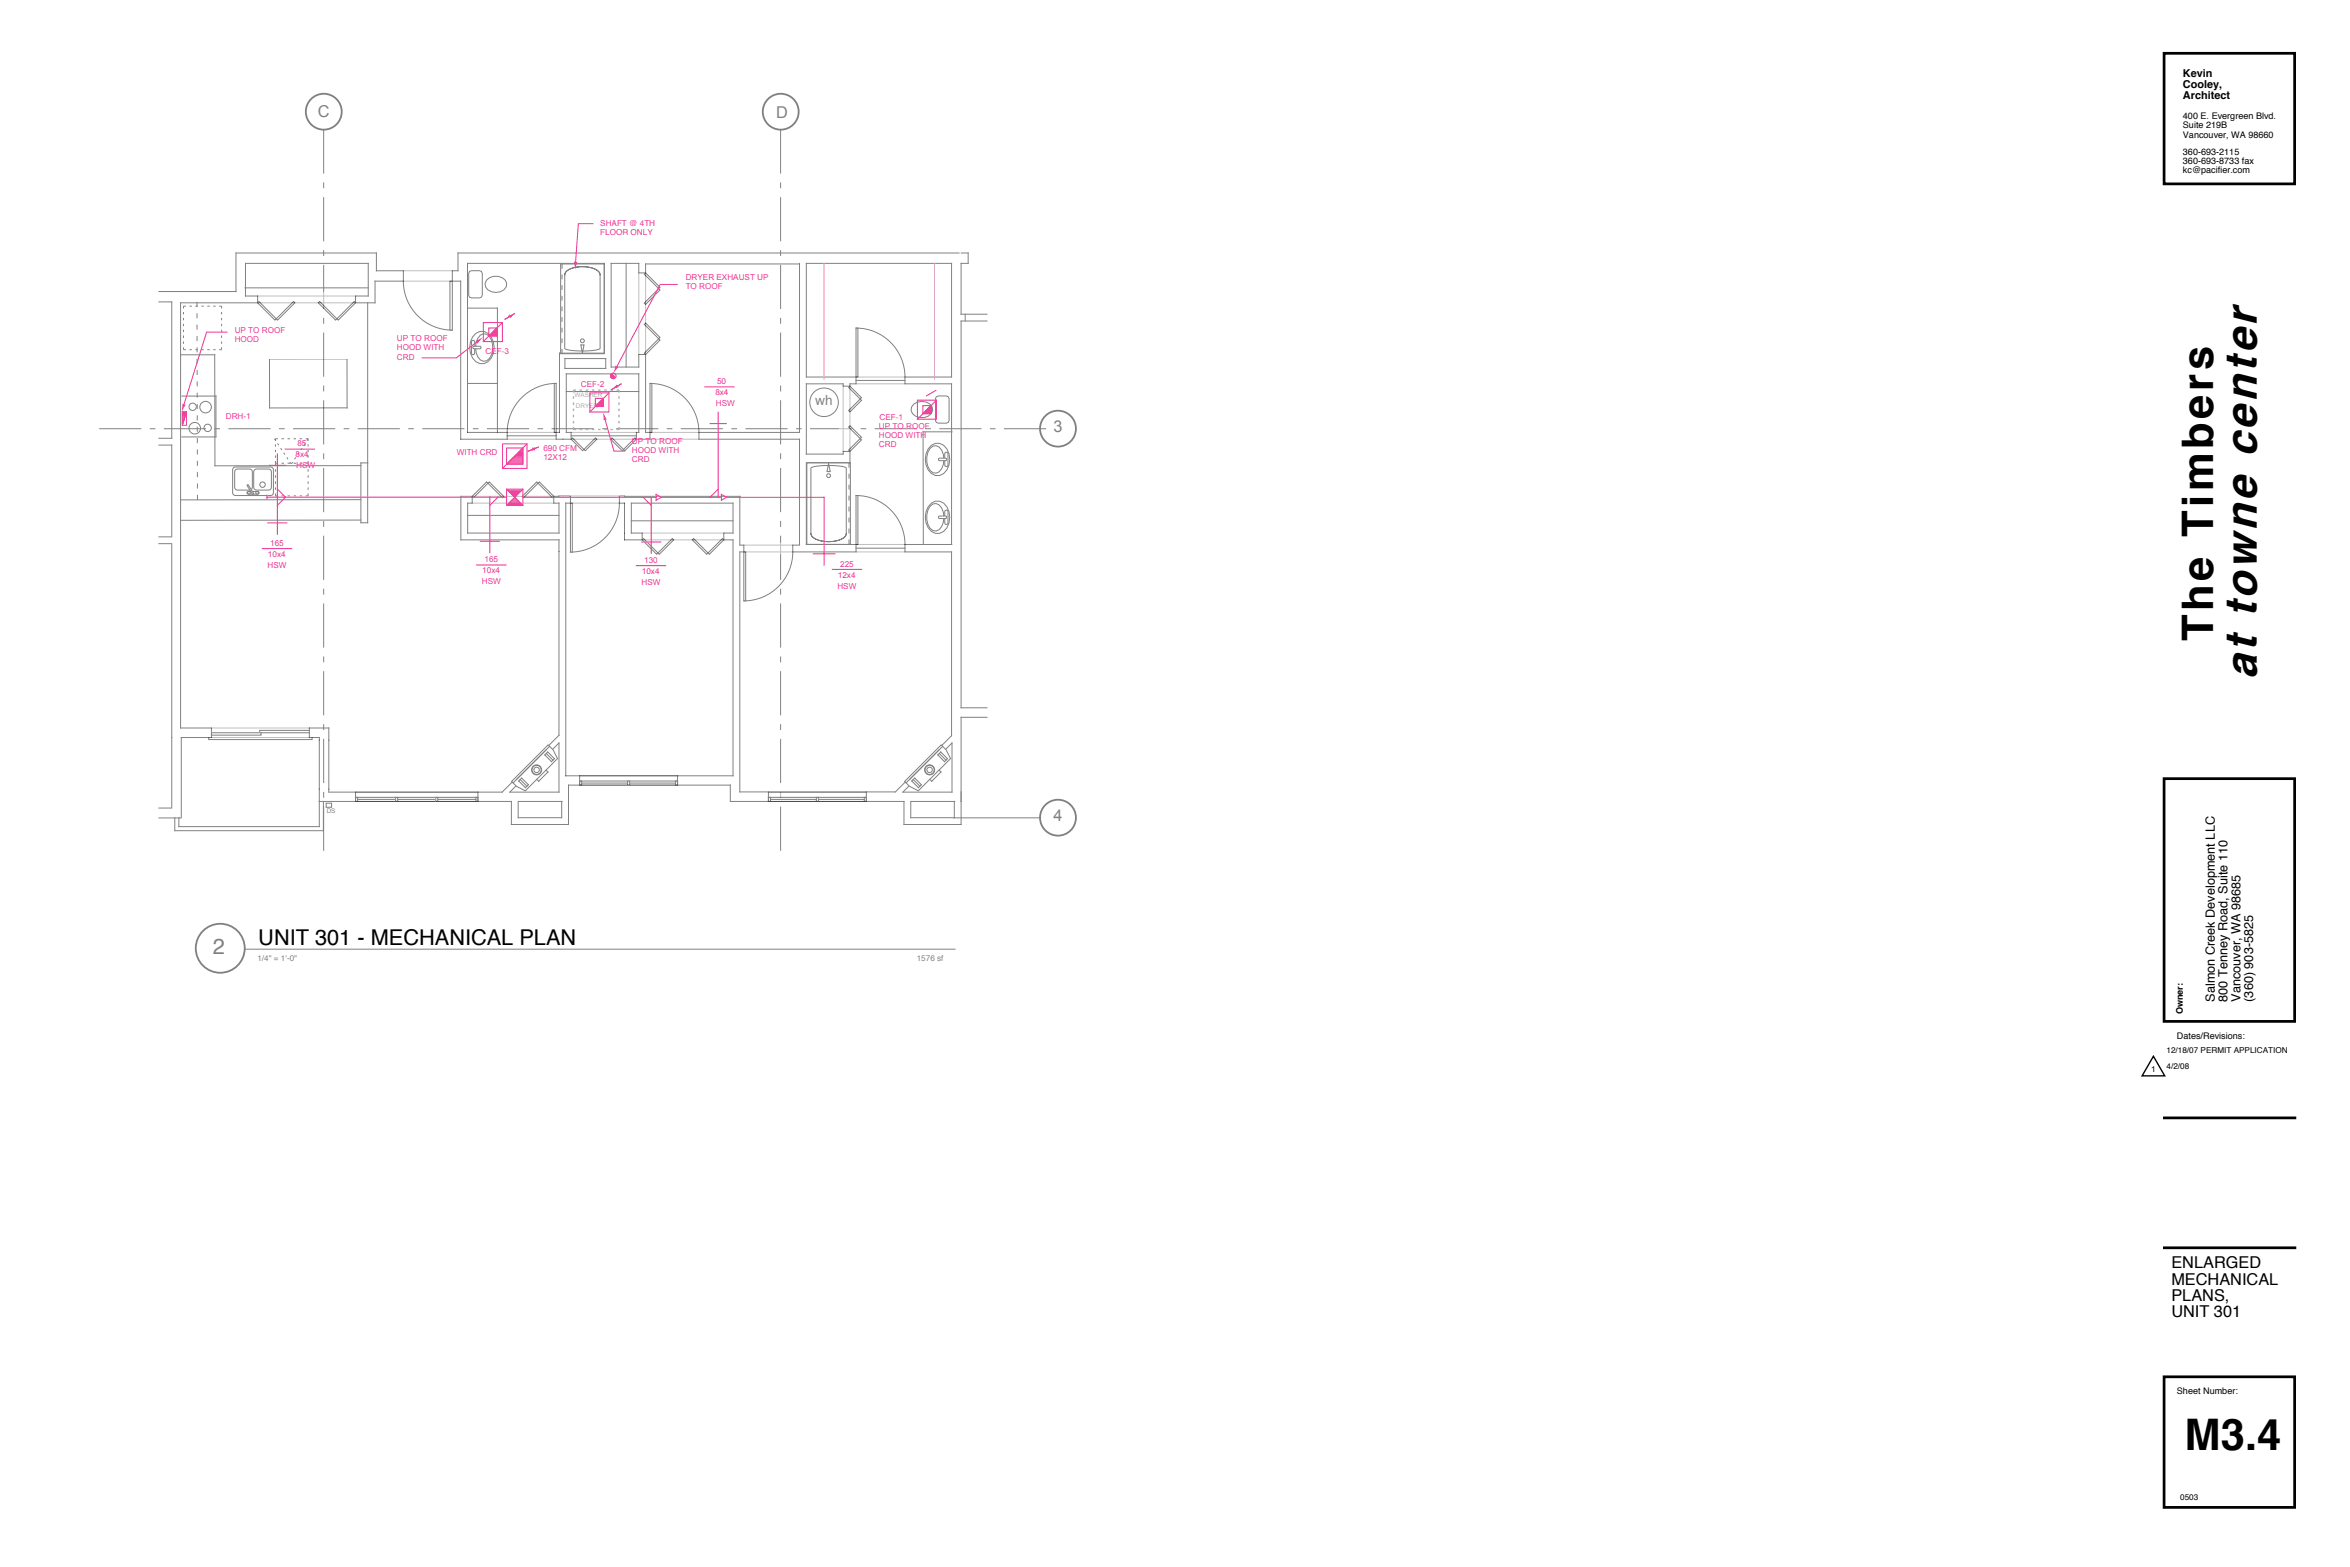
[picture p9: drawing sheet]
<svg xmlns="http://www.w3.org/2000/svg" width="914mm" height="610mm" viewBox="0 0 914 610" stroke-linecap="round" stroke-linejoin="round" font-family="sans-serif">
<defs><g id="words">
<text font-size="17.5" x="878.1" y="264.1" transform="rotate(-90 878.1 264.1)">at towne center</text>
<g font-size="16.9">
<text x="861.2" y="249.4" transform="rotate(-90 861.2 249.4)">The Timbers</text>
<text x="850" y="564.1">M3.4</text>
</g>
<g font-size="8.5">
<text x="82.9" y="371">2</text>
<text x="100.5" y="367.6">UNIT 301 - MECHANICAL PLAN</text>
</g>
<g font-size="6.3">
<text x="123.7" y="45.6">C</text>
<text x="302" y="45.8">D</text>
<text x="409.9" y="168.2">3</text>
<text x="409.9" y="319.5">4</text>
<text x="844.9" y="493.4">ENLARGED</text>
<text x="844.9" y="499.7">MECHANICAL</text>
<text x="844.9" y="506.1">PLANS,</text>
<text x="844.9" y="512.4">UNIT 301</text>
</g>
<g font-size="4.9">
<text x="317.2" y="157.4">wh</text>
<text x="861.9" y="389.7" transform="rotate(-90 861.9 389.7)">Salmon Creek Development LLC</text>
<text x="866.8" y="389.7" transform="rotate(-90 866.8 389.7)">800 Tenney Road, Suite 110</text>
<text x="871.7" y="389.7" transform="rotate(-90 871.7 389.7)">Vancouver, WA 98685</text>
<text x="876.7" y="389.7" transform="rotate(-90 876.7 389.7)">(360) 903-5825</text>
</g>
<g font-size="4.2">
<text x="849.4" y="29.9">Kevin</text>
<text x="849.4" y="34.2">Cooley,</text>
<text x="849.4" y="38.4">Architect</text>
</g>
<g font-size="3.5">
<text x="849.4" y="46.4">400 E. Evergreen Blvd.</text>
<text x="849.4" y="50">Suite 219B</text>
<text x="849.4" y="53.5">Vancouver, WA 98660</text>
<text x="849.4" y="60.3">360-693-2115</text>
<text x="849.4" y="63.8">360-693-8733 fax</text>
<text x="849.4" y="67.3">kc@pacif</text>
<text x="863" y="67.3">ier.com</text>
<text x="849.4" y="394.6" transform="rotate(-90 849.4 394.6)">Owner:</text>
<text x="847.1" y="404.1">Dates/Revisions:</text>
<text x="847.1" y="542.4">Sheet Number:</text>
</g>
<g font-size="3.2" fill="#f13096">
<text x="233.6" y="88.1">SHAFT @ 4TH</text>
<text x="233.6" y="91.3">FLOOR ONLY</text>
<text x="266.8" y="109">DRYER EXHAUST UP</text>
<text x="266.8" y="112.5">TO ROOF</text>
<text x="91.3" y="129.4">UP TO ROOF</text>
<text x="91.3" y="133">HOOD</text>
<text x="154.4" y="132.8">UP TO ROOF</text>
<text x="154.4" y="136.3">HOOD WITH</text>
<text x="189" y="137.5">CEF-3</text>
<text x="154.4" y="139.9">CRD</text>
<text x="279" y="149.4">50</text>
<text x="226" y="150.6">CEF-2</text>
<text x="278.3" y="153.7">8x4</text>
<text x="278.6" y="158">HSW</text>
<text x="87.9" y="163">DRH-1</text>
<text x="342" y="166.9">UP TO ROOF</text>
<text x="342.2" y="163.5">CEF-1</text>
<text x="115.7" y="173.7">85</text>
<text x="245.9" y="172.6">UP TO ROOF</text>
<text x="342" y="170.4">HOOD WITH</text>
<text x="342" y="173.9">CRD</text>
<text x="115" y="178">8x4</text>
<text x="177.7" y="177">WITH CRD</text>
<text x="211.4" y="175.6">690 CFM</text>
<text x="211.4" y="179.1">12X12</text>
<text x="245.9" y="176.1">HOOD WITH</text>
<text x="245.9" y="179.7">CRD</text>
<text x="115.3" y="182.3">HSW</text>
<text x="105.1" y="212.4">165</text>
<text x="104.1" y="221">HSW</text>
<text x="104.3" y="216.7">10x4</text>
<text x="188.5" y="218.7">165</text>
<text x="250.7" y="219">130</text>
<text x="326.9" y="220.4">225</text>
<text x="187.5" y="227.3">HSW</text>
<text x="187.7" y="223">10x4</text>
<text x="249.6" y="227.6">HSW</text>
<text x="249.8" y="223.3">10x4</text>
<text x="326" y="224.7">12x4</text>
<text x="325.8" y="229">HSW</text>
</g>
<g font-size="3.2">
<text x="100.2" y="373.8">1/4&quot; = 1'-0&quot;</text>
<text x="356.7" y="373.8">1576 sf</text>
<text x="843" y="409.5">12/18/07 PERMIT APPLICATION</text>
<text x="837" y="417.1">1</text>
<text x="843" y="415.8">4/2/08</text>
<text x="848.3" y="583.7">0503</text>
</g>
<g font-size="2.5" fill="#0728dc">
<text x="223.6" y="154.6">WASHER</text>
<text x="224.1" y="158.8">DRYER</text>
</g>
<text font-size="2.5" x="127.1" y="316.4">DS</text>
</g></defs>
<path d="M842.1 302.9h50.8v94.5h-50.8zM842.2 434.9h50.8M842.2 485.4h50.8M842.1 535.6h50.8v50.8h-50.8z" fill="none" stroke="#000" stroke-width="1.1"/>
<path d="M842.1 20.7h50.8v50.8h-50.8z" fill="#fff"/>
<path d="M842.1 20.7h50.8v50.8h-50.8z" fill="none" stroke="#000" stroke-width="1.1"/>
<g fill="#fff">
<path d="M837.9 410.9l4.4 7.6h-8.8z"/>
<path d="M848.3 581.2h7.1v3.2h-7.1z" fill-rule="evenodd"/>
<path d="M843 407h47.3v9.5h-47.3z" fill-rule="evenodd"/>
</g>
<path d="M837.9 410.9l4.4 7.6h-8.8z" fill="none" stroke="#000" stroke-width=".53"/>
<path d="M313.9 180h17v31.8h-17z" fill-rule="evenodd" fill="#fff"/>
<path d="M313.9 180h17v31.8h-17z" fill="none" stroke="#000" stroke-width=".39"/>
<path d="M315.6 182a25.2 25.2 0 0 1 13.7 0v25.5a4.8 4.8 0 0 1-4.8 3.1l-2.1 .1a7 7 0 0 1-6.8-2.8l-.1-.4h13.8a4.8 4.8 0 0 1-4.8 3.1l-2.1 .1a7 7 0 0 1-6.8-2.8z" fill-rule="evenodd" fill="#fff"/>
<path d="M315.5 207.5a4.8 4.8 0 0 0 4.8 3.1l2.1 .1a7 7 0 0 0 6.9-2.8v-25.8a17 17 0 0 0-9-1l-3.5 .4-1.3 .6v25.4a4.8 4.8 0 0 0 4.8 3.1l2.1 .1a7 7 0 0 0 6.9-2.8v-.4" fill="none" stroke="#000" stroke-width=".39"/>
<circle cx="322.4" cy="185.1" r=".75" fill="#fff"/>
<circle cx="322.4" cy="185.1" r=".75" fill="none" stroke="#000" stroke-width=".39"/>
<path d="M322.4 180.3l.6 3.2h-1.2z" fill="#fff"/>
<path d="M322.4 180.3l.6 3.2h-1.2zM330.4 180v1.9M330.4 184.3v1.9M330.4 188.6v1.9M330.4 192.8v1.9M330.4 197.1v1.9M330.4 201.4v1.8M330.4 205.6v1.9M330.4 209.9v1.9" fill="none" stroke="#000" stroke-width=".39"/>
<path d="M218.2 102.7h16.9v34.9h-16.9z" fill-rule="evenodd" fill="#fff"/>
<path d="M218.2 102.7h16.9v34.9h-16.9z" fill="none" stroke="#000" stroke-width=".39"/>
<path d="M220.3 105.6a11.4 11.4 0 0 1 12.6 0l.6 1.3v28.6a17.1 17.1 0 0 1-9 1l-3.4-.4-1.4-.6v-28.6a4.8 4.8 0 0 1 4.8-3l2.1-.2a7 7 0 0 1 6.9 2.9v.3h-13.8z" fill-rule="evenodd" fill="#fff"/>
<path d="M219.7 106.9a4.8 4.8 0 0 1 4.8-3l2.1-.2a7 7 0 0 1 6.9 2.9v28.9a17 17 0 0 1-9 1l-3.4-.4-1.4-.6v-28.6a4.8 4.8 0 0 1 4.8-3l2.1-.2a7 7 0 0 1 6.9 2.9v.3" fill="none" stroke="#000" stroke-width=".39"/>
<circle cx="226.6" cy="132.6" r=".75" fill="#fff"/>
<circle cx="226.6" cy="132.6" r=".75" fill="none" stroke="#000" stroke-width=".39"/>
<path d="M226 134.2h1.3l-.7 3.1z" fill="#fff"/>
<path d="M218.7 102.7v1.8M218.7 106.8v1.9M218.7 111v1.8M218.7 115.1v1.8M218.7 119.2v1.9M218.7 123.4v1.8M218.7 127.5v1.8M218.7 131.6v1.9M218.7 135.8v1.8M226 134.2h1.3l-.7 3.1z" fill="none" stroke="#000" stroke-width=".39"/>
<path d="M376.3 258.9h23.8v3.8h-23.8z" fill-rule="evenodd" fill="#fff"/>
<path d="M376.3 258.9h23.8v3.8h-23.8z" fill="none" stroke="#fff" stroke-width=".39"/>
<circle cx="411.7" cy="318.1" r="7" fill="#fff"/>
<circle cx="411.7" cy="318.1" r="7" fill="none" stroke="#000" stroke-width=".71"/>
<circle cx="411.7" cy="166.8" r="7" fill="#fff"/>
<circle cx="411.7" cy="166.8" r="7" fill="none" stroke="#000" stroke-width=".71"/>
<g fill="none" stroke="#000" stroke-width=".39">
<path d="M38.6 166.8h16.4M58.3 166.8h2.2M63.7 166.8h16.4M83.4 166.8h2.2M88.9 166.8h16.4M108.6 166.8h2.2M114 166.8h16.4M133.7 166.8h2.2M139.2 166.8h16.4M158.9 166.8h2.2M164.3 166.8h16.4M184 166.8h2.2"/>
<path d="M189.5 166.8h16.4M209.2 166.8h2.1M214.6 166.8h16.4M234.3 166.8h2.2M239.8 166.8h16.4M259.4 166.8h2.2M264.9 166.8h16.4M284.6 166.8h2.2M290.1 166.8h16.4M309.7 166.8h2.2M315.2 166.8h16.4M334.9 166.8h2.2"/>
<path d="M340.3 166.8h16.4M360 166.8h2.2M365.5 166.8h16.4M385.2 166.8h2.2M390.6 166.8h16.4M371.2 318.2h33.7"/>
</g>
<circle cx="303.8" cy="43.5" r="7" fill="#fff"/>
<circle cx="303.8" cy="43.5" r="7" fill="none" stroke="#000" stroke-width=".71"/>
<circle cx="126" cy="43.5" r="7" fill="#fff"/>
<g fill="none" stroke="#000" stroke-width=".71">
<circle cx="126" cy="43.5" r="7"/>
<circle cx="85.7" cy="368.9" r="9.5"/>
</g>
<g fill="none" stroke="#000" stroke-width=".39">
<path d="M91.8 98.4h54.7v6.9h31.7v-6.9h195M376.7 98.4v4.1h-2.7v19.7M66.8 117.4v53.1h-5M69.5 113.4h22.3M95.5 102.5h47.8v12.7h-47.8M311.1 102.5v65.7h-59.9v-65.5h59.9M313.7 102.5h56.6v44.2h-56.6zM374 124.9v150.4M181.9 149.2h11.6M220.3 145.4h28.3v22.8h-28.3zM237.8 142.8v-40.3h10.8v40.3M313.7 149.3h14.4v27.4h-14.4z"/>
<path d="M61.8 173.1h5v35.8M179.3 170.9v-61.5h-33.4v8.4h-75.6v165.4h57.6v4.7M181.9 168.2v-65.7h53.3v34.9h-17.5v30.8M219 170.9h92.1v40.9M140.4 180.1h2.7v23.3h-2.7zM243 195.7v11.7M245.6 195.7h39.6v11.7h-39.6zM287.9 193.1v19M313.7 180.4v31.4h56.6M313.7 180h17M330.7 180.4v-31.1h39.6v62.5M61.8 208.9h4.8"/>
<path d="M61.8 211.5h4.8M66.8 211.5v102.8M243 210h42.2v91.8h-65.1M287.9 214.7v93.4M287.9 212.1h23.2M287.9 214.7h82.4M374 279.1v32.7M124.2 287.9v-1h-53.7v31.2M61.8 314.3h4.8M61.8 318.2h8.5M124.2 307v14.6h-54.6M124.2 311.8h74.8"/>
<path d="M125.8 311.8v11.4h-57.8M127.9 307v1.1M201.6 318.1h17M201.8 311.8h16.9M284.2 305.4v6.4M284.2 305.4h-63v6.4M354.4 318.1h16.9M354.6 311.8h16.9M199 320.8h22.2M351.7 320.8h22.3M95.2 369.3h276.4"/>
</g>
<path d="M182.7 105.6l.7-.3h3.2l.7 .3 .4 .8v8.4l-.4 .8-.7 .3h-3.2l-.7-.3-.3-.8v-8.4z" fill-rule="evenodd" fill="#fff"/>
<path d="M182.7 105.6l.7-.3h3.2l.7 .3 .4 .8v8.4l-.4 .8-.7 .3h-3.2l-.7-.3-.3-.8v-8.4z" fill="none" stroke="#000" stroke-width=".39"/>
<path d="M189.3 109a4.7 4.7 0 0 1 7.9 1.3 3.7 3.7 0 0 1-4.2 3.5 3.7 3.7 0 0 1-4.3-3.5z" fill-rule="evenodd" fill="#fff"/>
<path d="M189.3 109a4.7 4.7 0 0 1 7.9 1.3 3.7 3.7 0 0 1-4.2 3.5 3.7 3.7 0 0 1-4.3-3.5z" fill="none" stroke="#000" stroke-width=".39"/>
<path d="M185.1 129.7a4 4 0 0 1 6.1 1.4 7.1 7.1 0 0 1-2.9 10.3 4.8 4.8 0 0 1-5.3-4 7.5 7.5 0 0 1 2.1-7.7z" fill-rule="evenodd" fill="#fff"/>
<path d="M185.1 129.7a4 4 0 0 1 6.1 1.4 7.1 7.1 0 0 1-2.9 10.3 4.8 4.8 0 0 1-5.3-4 7.5 7.5 0 0 1 2.1-7.7z" fill="none" stroke="#000" stroke-width=".39"/>
<path d="M186.9 130.4l1.2-.6a4.1 4.1 0 0 1 3.6 4.4 6.1 6.1 0 0 1-2.4 6.2 3.3 3.3 0 0 1-4-3.3 7 7 0 0 1 1.6-6.7z" fill-rule="evenodd" fill="#fff"/>
<path d="M186.9 130.4l1.2-.6a4.1 4.1 0 0 1 3.6 4.4 6.1 6.1 0 0 1-2.4 6.2 3.3 3.3 0 0 1-4-3.3 7 7 0 0 1 1.6-6.7z" fill="none" stroke="#000" stroke-width=".39"/>
<path d="M183.6 132.6l.6-.2 .5 .6v4.4l-.5 .6-.6-.2-.1-.4z" fill-rule="evenodd" fill="#fff"/>
<path d="M183.6 132.6l.6-.2 .5 .6v4.4l-.5 .6-.6-.2-.1-.4z" fill="none" stroke="#000" stroke-width=".39"/>
<path d="M184.1 134.8l2.7-.1 .4 .6-.4 .4h-2.5l-.3-.4z" fill-rule="evenodd" fill="#fff"/>
<g fill="none" stroke="#000" stroke-width=".39">
<path d="M125.9 50.3v17.2M303.7 50.3v17.2M125.9 71v2.2M125.9 76.7v17.2M303.7 71v2.2M303.7 76.7v17.2M125.9 97.3v2.3M303.7 97.3v2.3M374 98.4h2.7M61.8 113.4h7.7M61.8 117.4h5M76.6 117.4v2"/>
<path d="M125.9 103v17.2M143.1 117.8v62.3M181.9 119.9h11.6M243.6 102.5v40.3M303.7 103v17.2M76.6 121.9l.1 1.9M76.7 126.3v1.9M76.7 130.7v2M76.7 135.1v2M76.7 139.5v2M83.5 138l.1 43.2 56.8-.1M125.9 123.6v2.3"/>
<path d="M125.9 129.4v17.2M184.1 134.8l2.7-.1 .4 .6-.4 .4h-2.5l-.3-.4zM303.7 123.6v2.3M303.7 129.4v17.2M374 122.2h10.1M374 124.9h10.1M375.6 122.2v2.7M70.8 154.1h13.2v15.9h-13.2M76.7 143.9v2M76.7 148.4v1.9M76.7 152.8v1.9M76.7 157.2v1.9"/>
<path d="M125.9 150v2.3M125.9 155.7v17.2M193.5 149.2v19M220.3 152.3h28.3M303.7 150v2.3M303.7 155.7v17.2M76.8 161.6v2M76.8 166v2M76.8 170.4v2M76.8 174.8v2M76.8 179.3v1.9M125.9 176.3v2.3"/>
<path d="M303.7 176.3v2.3M76.8 183.7v1.9M76.8 188.1v1.9M76.8 192.5v2M125.9 182.1v17.1M140.4 194.4l-70.1 .1M303.7 182.1v17.1M125.9 202.7v2.3M125.9 208.4v17.2M303.7 202.7v2.3M303.7 208.4v17.2M370.3 214.7v71.5"/>
<path d="M125.9 229v2.3M125.9 234.8v17.1M303.7 229v2.3M303.7 234.8v17.1M125.9 255.4v2.3M303.7 255.4v2.3M125.9 261.1v17.2M303.7 261.1v17.2M374 275.3h10.1M374 279.1h10.1M125.9 281.7v2.3M125.9 287.4v17.2"/>
<path d="M303.7 281.7v2.3M303.7 287.4v17.2M68 318.1v5.1M69.6 318.1v3.5M125.9 308.1v2.3M125.9 313.8v17.2M199 311.8v9M201.6 311.8v6.3M218.6 311.8v6.3M221.2 311.8v9M284.2 311.8h67.5v9M287.9 308.1h60.2"/>
<path d="M303.7 308.1v2.3M303.7 313.8v17.2M354.4 311.8v6.3M371.3 311.8v6.3M374 308v12.8"/>
<circle cx="75" cy="158.3" r="1.43"/>
<circle cx="80" cy="158.4" r="2.25"/>
<circle cx="75.8" cy="166.6" r="2.25"/>
<circle cx="80.8" cy="166.5" r="1.43"/>
</g>
<path d="M90.7 182.2l.9-.5 14.3 .1 .5 .9-.1 9.5-1 .6-14.3-.2-.5-.9z" fill-rule="evenodd" fill="#fff"/>
<path d="M91 181.8h14.9l.5 .9-.1 9.5-1 .6-14.3-.2-.5-.9v-9z" fill="none" stroke="#000" stroke-width=".39"/>
<path d="M98.9 183l.9-.5h4.7l1 .5 .1 6.6-.5 .9-5.3 .2-.9-.6z" fill-rule="evenodd" fill="#fff"/>
<path d="M99.2 182.6l5.3-.1 1 .5 .1 6.6-.5 .9-5.3 .2-.9-.6-.2-6.6z" fill="none" stroke="#000" stroke-width=".39"/>
<path d="M91.5 183l.9-.5h4.7l.9 .5 .2 6.6-.5 .9-5.3 .2-.9-.6z" fill-rule="evenodd" fill="#fff"/>
<g fill="none" stroke="#000" stroke-width=".39">
<path d="M91.8 182.6l5.3-.1 .9 .5 .2 6.6-.5 .9-5.3 .2-.9-.6-.2-6.6z"/>
<circle cx="102.2" cy="188.5" r="1.06"/>
</g>
<path d="M96.1 191.5l.5-.3h3.7l.5 .5-.5 .5h-3.7l-.5-.2z" fill-rule="evenodd" fill="#fff"/>
<path d="M96.3 191.3l4-.1 .5 .5-.5 .5h-3.7l-.5-.5z" fill="none" stroke="#000" stroke-width=".39"/>
<path d="M96.2 188.7l.4-.1 2 3.5-.4 .1z" fill-rule="evenodd" fill="#fff"/>
<g fill="none" stroke="#000" stroke-width=".39">
<path d="M72.3 119.1h-.9v.9M73.7 119.1h1M76 119.1h1M78.4 119.1h.9M80.7 119.1h.9M83 119.1h.9M85.3 119.1h.9v.9M95.3 112h48M70.5 138h13M71.4 121.4v.9M71.4 123.7v.9M71.4 126v.9"/>
<path d="M71.4 128.3v.9M71.4 130.5v1M71.4 132.8v.9M71.4 135.1v.9h.9M73.7 136h1M76 136h1M78.4 136h.9M80.7 136h.9M83 136h.9M86.2 121.4v.9M86.2 123.7v.9M86.2 126v.9"/>
<path d="M86.2 128.3v.9M86.2 130.5v1M86.2 132.8v.9M86.2 135.1v.9h-.9M106.8 170.7l.5 .7M107.2 172.9v.8M107.2 175v.9M107.2 177.2v.8M107.2 179.3v1.9M108 172.5l.5 .7M108.1 170.7h-.9v.9M109.2 174.3l.5 .7"/>
<path d="M109.5 170.7h1M110.4 176.1l.5 .7M111.6 177.9l.5 .8M111.9 170.7h.9M112.8 179.8l.5 .7M113.9 179.8l-.5 .7M114.2 170.7h1M115.1 177.9l-.5 .8M116.3 176.1l-.5 .7M116.6 170.7h.9M117.5 174.3l-.5 .7M118.7 172.5l-.5 .7"/>
<path d="M118.9 170.7h1M119.9 170.7v.9M119.9 172.9v.8M119.9 175v.9M119.9 177.2v.8M119.9 179.3v1.9M119.9 170.7l-.5 .7M96.2 188.7l.4-.1 2 3.5-.4 .1zM107.2 192v.9h.9M107.2 182.6v.9M107.2 184.9v1M107.2 187.3v.9"/>
<path d="M107.2 189.6v1M107.2 180.2h.9M109.5 192.9h1M109.5 180.2h1M111.9 192.9h.9M111.9 180.2h.9M114.2 192.9h1M114.2 180.2h1M116.6 192.9h.9M116.6 180.2h.9M118.9 180.2h1M119.9 182.6v.9"/>
<path d="M119.9 184.9v1M119.9 187.3v.9M119.9 189.6v1M119.9 192v.9h-1M140.4 202.3l-70.1 .1"/>
<circle cx="96.9" cy="191.7" r=".53"/>
<circle cx="100" cy="191.7" r=".53"/>
</g>
<g fill="none" stroke="#0728dc" stroke-width=".53">
<path d="M223.1 154.2v.9M223.1 156.6v.9M223.1 159v.9M224.1 151.8h-1v.9M225.5 151.8h1M227.9 151.8h1M230.3 151.8h1M232.7 151.8h1M235.1 151.8h1M237.5 151.8h1M239.9 151.8h1v.9M240.9 154.2v.9"/>
<path d="M240.9 156.6v.9M240.9 159v.9M223.1 166.1v1h1M223.1 161.3v1M223.1 163.7v1M225.5 167.1h1M227.9 167.1h1M230.3 167.1h1M232.7 167.1h1M235.1 167.1h1M237.5 167.1h1M240.9 166.1v1h-1"/>
<path d="M240.9 161.3v1M240.9 163.7v1"/>
</g>
<path d="M317.2 152.4h6.8v6.4h-6.8z" fill-rule="evenodd" fill="#fff"/>
<circle cx="320.6" cy="156.5" r="5.6" fill="none" stroke="#000" stroke-width=".39"/>
<path d="M355.6 157.2a5 5 0 0 1 7.1 1.1 3.2 3.2 0 0 1-3.1 4.1 4.2 4.2 0 0 1-5.1-2.7l.2-1.4z" fill-rule="evenodd" fill="#fff"/>
<path d="M355.6 157.2a5 5 0 0 1 7.1 1.1 3.2 3.2 0 0 1-3.1 4.1 4.2 4.2 0 0 1-5.1-2.7l.2-1.4z" fill="none" stroke="#000" stroke-width=".39"/>
<path d="M364.3 154.3l.8-.3h3.1l.8 .3 .3 .8v8.5l-.3 .7-.8 .3h-3.1l-.8-.3-.3-.7v-8.5z" fill-rule="evenodd" fill="#fff"/>
<path d="M364.3 154.3l.8-.3h3.1l.8 .3 .3 .8v8.5l-.3 .7-.8 .3h-3.1l-.8-.3-.3-.7v-8.5zM370.5 168h-11.3l.1 43.8" fill="none" stroke="#000" stroke-width=".39"/>
<path d="M362.4 173.2a4 4 0 0 1 6.1 1.4 7.1 7.1 0 0 1-2.9 10.4 4.8 4.8 0 0 1-5.3-4.1 7.5 7.5 0 0 1 2.1-7.7z" fill-rule="evenodd" fill="#fff"/>
<path d="M362.4 173.2a4 4 0 0 1 6.1 1.4 7.1 7.1 0 0 1-2.9 10.4 4.8 4.8 0 0 1-5.3-4.1 7.5 7.5 0 0 1 2.1-7.7z" fill="none" stroke="#000" stroke-width=".39"/>
<path d="M361.9 174.4l1.1-.8a3.3 3.3 0 0 1 4.1 3.2 7 7 0 0 1-1.7 6.7l-1.2 .6a4.1 4.1 0 0 1-3.6-4.4v-2l.5-1.8z" fill-rule="evenodd" fill="#fff"/>
<path d="M361.9 174.4l1.1-.8a3.3 3.3 0 0 1 4.1 3.2 7 7 0 0 1-1.7 6.7l-1.2 .6a4.1 4.1 0 0 1-3.6-4.4v-2l.5-1.8z" fill="none" stroke="#000" stroke-width=".39"/>
<path d="M367.8 176.1l.5-.2 .6 .6v4.4l-.6 .6-.5-.1-.2-.5z" fill-rule="evenodd" fill="#fff"/>
<path d="M367.8 176.1l.5-.2 .6 .6v4.4l-.6 .6-.5-.1-.2-.5z" fill="none" stroke="#000" stroke-width=".39"/>
<path d="M365.3 178.4l2.7-.2 .3 .6-.3 .4h-2.5l-.3-.4z" fill-rule="evenodd" fill="#fff"/>
<path d="M365.3 178.4l2.7-.2 .3 .6-.3 .4h-2.5l-.3-.4z" fill="none" stroke="#000" stroke-width=".39"/>
<path d="M362.4 195.7a4 4 0 0 1 6.1 1.5 7.1 7.1 0 0 1-2.9 10.3 4.8 4.8 0 0 1-5.3-4.1 7.5 7.5 0 0 1 2.1-7.7z" fill-rule="evenodd" fill="#fff"/>
<path d="M362.4 195.7a4 4 0 0 1 6.1 1.5 7.1 7.1 0 0 1-2.9 10.3 4.8 4.8 0 0 1-5.3-4.1 7.5 7.5 0 0 1 2.1-7.7z" fill="none" stroke="#000" stroke-width=".39"/>
<path d="M361.9 196.9l1.1-.8a3.3 3.3 0 0 1 4.1 3.2 7 7 0 0 1-1.7 6.7l-1.2 .6a4 4 0 0 1-3.6-4.4v-2l.5-1.8z" fill-rule="evenodd" fill="#fff"/>
<path d="M361.9 196.9l1.1-.8a3.3 3.3 0 0 1 4.1 3.2 7 7 0 0 1-1.7 6.7l-1.2 .6a4.1 4.1 0 0 1-3.6-4.4v-2l.5-1.8z" fill="none" stroke="#000" stroke-width=".39"/>
<path d="M367.8 198.6l.5-.2 .6 .6v4.5l-.6 .5-.5-.1-.2-.4z" fill-rule="evenodd" fill="#fff"/>
<path d="M367.8 198.6l.5-.2 .6 .6v4.5l-.6 .5-.5-.1-.2-.4z" fill="none" stroke="#000" stroke-width=".39"/>
<path d="M365.3 200.9l2.7-.2 .3 .6-.3 .4h-2.5l-.3-.4z" fill-rule="evenodd" fill="#fff"/>
<path d="M245.6 202.6h39.6M365.3 200.9l2.7-.2 .3 .6-.3 .4h-2.5l-.3-.4z" fill="none" stroke="#000" stroke-width=".39"/>
<path d="M320.6 102.5v44.9M363.6 102.5v44.9" fill="none" stroke="#ff7b00" stroke-width=".39"/>
<g fill="#fff">
<path d="M127.1 314.6h3.5v2.5h-3.5z" fill-rule="evenodd"/>
<path d="M126.9 312.5h2.1v1.5h-2.1z" fill-rule="evenodd"/>
</g>
<path d="M91.8 98.4v15M95.5 102.5v12.7M193.5 119.9v29.3M219.8 139.5h15.9v3.8h-15.9zM237.8 142.8h10.8M243 193.1h44.9M217.5 214.5v71.5l-22.1 22.2h-67.5M217.5 289v19.2h-19.1zM126.9 312.5h2.1v1.5h-2.1z" fill="none" stroke="#000" stroke-width=".39"/>
<path d="M199.1 304l14.2-14.2 1.9 1.9 1.7 3.4-12.5 12.5-3.4-1.7z" fill-rule="evenodd" fill="#fff"/>
<g fill="none" stroke="#000" stroke-width=".39">
<path d="M212 293.7l1.1-1.2 2.6 2.6-1.1 1.2zM212.5 299.6l.7 .7-3.6 3.6-.7-.7M212.6 293.1l2.6 2.6M213.9 290.3l-14.3 14.3M370.3 286.2l-22 22M199.1 304l14.2-14.2 1.9 1.9 1.7 3.4-12.5 12.5-3.4-1.7zM201.8 303.8l1.2-1.1 2.6 2.6-1.2 1.1zM202.4 303.3l2.6 2.6M351.3 308.2l19.1-19.2v19.2z"/>
<circle cx="208.8" cy="299.5" r="1.95"/>
<circle cx="208.8" cy="299.5" r="1.77"/>
<circle cx="208.8" cy="299.5" r="1.06"/>
</g>
<path d="M352 304l14.2-14.2 1.9 1.9 1.8 3.4-12.6 12.5-3.4-1.7z" fill-rule="evenodd" fill="#fff"/>
<g fill="none" stroke="#000" stroke-width=".39">
<path d="M107.5 139.6l-2.6 .1v19h30.2l-.1-19M179.3 170.9h39.7M181.9 168.2h35.8M182 195.7h35.5v11.7h-35.5zM217.3 192.9h25.7M217.5 193.1h-38.2v16.9h38.2v4.5M220.1 195.7h22.9M220.1 195.7v106.1M182 200.5h35.5M243 207.4v2.6M124.2 287.9v19.1M127.9 287.9v19.1"/>
<path d="M365.4 299.6l.7 .7-3.6 3.6-.7-.7M365.5 293.1l2.6 2.6M366.1 292.5l2.6 2.6-1.2 1.2-2.6-2.6zM366.2 289.8l1.9 1.9 1.8 3.4-12.6 12.5-3.4-1.7-1.9-1.9zM366.8 290.3l-14.2 14.3M354.8 303.8l1.1-1.1 2.6 2.6-1.1 1.1zM355.3 303.3l2.6 2.6"/>
<circle cx="361.7" cy="299.5" r="1.95"/>
<circle cx="361.7" cy="299.5" r="1.77"/>
<circle cx="361.7" cy="299.5" r="1.06"/>
</g>
<path d="M222 192.4h19v4h-19z" fill-rule="evenodd" fill="#fff"/>
<path d="M222 192.4h19v4h-19z" fill="none" stroke="#fff" stroke-width=".39"/>
<path d="M222 193.1v2.6M241 193.1a19.3 19.3 0 0 1-19 21.7" fill="none" stroke="#000" stroke-width=".39"/>
<path d="M222 195.7h.7v19.1h-.7z" fill-rule="evenodd" fill="#fff"/>
<path d="M222 195.7h.7v19.1h-.7z" fill="none" stroke="#000" stroke-width=".39"/>
<path d="M183.7 191.7h31.8v5.4h-31.8z" fill-rule="evenodd" fill="#fff"/>
<path d="M183.7 193.1v2.6M215.5 193.1v2.6" fill="none" stroke="#000" stroke-width=".39"/>
<path d="M209.4 188l.5-.5 5.6 5.6-.5 .5z" fill-rule="evenodd" fill="#fff"/>
<path d="M209.9 187.5l5.6 5.6-.5 .5-5.6-5.6z" fill="none" stroke="#000" stroke-width=".39"/>
<path d="M208.8 187.5l.6 .5-5.7 5.6-.5-.5z" fill-rule="evenodd" fill="#fff"/>
<path d="M208.8 187.5l.6 .5-5.7 5.6-.5-.5z" fill="none" stroke="#000" stroke-width=".39"/>
<path d="M189.3 187.5l.6 .5-5.6 5.6-.6-.5z" fill-rule="evenodd" fill="#fff"/>
<path d="M189.3 187.5l.6 .5-5.6 5.6-.6-.5z" fill="none" stroke="#000" stroke-width=".39"/>
<path d="M189.9 188l.5-.5 5.6 5.6-.5 .5z" fill-rule="evenodd" fill="#fff"/>
<path d="M189.9 188l.5-.5 5.6 5.6-.5 .5z" fill="none" stroke="#000" stroke-width=".39"/>
<path d="M197.4 167.5h19v4.1h-19z" fill-rule="evenodd" fill="#fff"/>
<path d="M197.4 167.5h19v4.1h-19z" fill="none" stroke="#fff" stroke-width=".39"/>
<path d="M216.4 149.2a19.3 19.3 0 0 0-19 21.7M216.4 168.2v2.7" fill="none" stroke="#000" stroke-width=".39"/>
<path d="M215.7 149.2h.7v19h-.7z" fill-rule="evenodd" fill="#fff"/>
<path d="M215.7 149.2h.7v19h-.7z" fill="none" stroke="#000" stroke-width=".39"/>
<path d="M100.2 113.7h38.1v5.5h-38.1z" fill-rule="evenodd" fill="#fff"/>
<path d="M100.2 115.2v2.6M138.3 115.2v2.6" fill="none" stroke="#000" stroke-width=".39"/>
<path d="M137.8 117.3l.5 .5-6.7 6.7-.5-.5z" fill-rule="evenodd" fill="#fff"/>
<path d="M131.1 124l6.7-6.7 .5 .5-6.7 6.7z" fill="none" stroke="#000" stroke-width=".39"/>
<path d="M123.8 117.8l.6-.5 6.7 6.7-.5 .5z" fill-rule="evenodd" fill="#fff"/>
<path d="M123.8 117.8l.6-.5 6.7 6.7-.5 .5z" fill="none" stroke="#000" stroke-width=".39"/>
<path d="M100.2 117.8l.6-.5 6.7 6.7-.5 .5z" fill-rule="evenodd" fill="#fff"/>
<path d="M100.2 117.8l.6-.5 6.7 6.7-.5 .5z" fill="none" stroke="#000" stroke-width=".39"/>
<path d="M114.2 117.3l.5 .5-6.7 6.7-.5-.5z" fill-rule="evenodd" fill="#fff"/>
<path d="M107.5 124l6.7-6.7 .5 .5-6.7 6.7z" fill="none" stroke="#000" stroke-width=".39"/>
<path d="M249.9 206h31.7v5.4h-31.7z" fill-rule="evenodd" fill="#fff"/>
<path d="M249.9 207.4v2.6M281.6 207.4v2.6" fill="none" stroke="#000" stroke-width=".39"/>
<path d="M281.1 209.5l.5 .5-5.6 5.6-.5-.5z" fill-rule="evenodd" fill="#fff"/>
<path d="M281.1 209.5l.5 .5-5.6 5.6-.5-.5z" fill="none" stroke="#000" stroke-width=".39"/>
<path d="M269.9 209.5l5.6 5.6-.5 .5-5.6-5.6z" fill-rule="evenodd" fill="#fff"/>
<path d="M269.4 210l.5-.5 5.6 5.6-.5 .5z" fill="none" stroke="#000" stroke-width=".39"/>
<path d="M250.4 209.5l5.6 5.6-.5 .5-5.6-5.6z" fill-rule="evenodd" fill="#fff"/>
<path d="M249.9 210l.5-.5 5.6 5.6-.5 .5z" fill="none" stroke="#000" stroke-width=".39"/>
<path d="M261.6 209.5l.5 .5-5.6 5.6-.5-.5z" fill-rule="evenodd" fill="#fff"/>
<path d="M256 215.1l5.6-5.6 .5 .5-5.6 5.6z" fill="none" stroke="#000" stroke-width=".39"/>
<path d="M326.7 150.2h5.4v25.4h-5.4z" fill-rule="evenodd" fill="#fff"/>
<path d="M328.1 150.2h2.6M328.1 175.6h2.6" fill="none" stroke="#000" stroke-width=".39"/>
<path d="M330.2 150.7l.5-.5 4.5 4.5-.5 .5z" fill-rule="evenodd" fill="#fff"/>
<path d="M330.7 150.2l4.5 4.5-.5 .5-4.5-4.5z" fill="none" stroke="#000" stroke-width=".39"/>
<path d="M334.7 155.2l.5 .5-4.5 4.5-.5-.5z" fill-rule="evenodd" fill="#fff"/>
<path d="M330.2 159.7l4.5-4.5 .5 .5-4.5 4.5z" fill="none" stroke="#000" stroke-width=".39"/>
<path d="M334.7 170.6l.5 .5-4.5 4.5-.5-.5z" fill-rule="evenodd" fill="#fff"/>
<path d="M334.7 170.6l.5 .5-4.5 4.5-.5-.5z" fill="none" stroke="#000" stroke-width=".39"/>
<path d="M330.2 166.1l.5-.5 4.5 4.5-.5 .5z" fill-rule="evenodd" fill="#fff"/>
<path d="M330.2 166.1l.5-.5 4.5 4.5-.5 .5z" fill="none" stroke="#000" stroke-width=".39"/>
<path d="M156.9 103.9h19.1v6.9h-19.1z" fill-rule="evenodd" fill="#fff"/>
<path d="M156.9 105.3a21.2 21.2 0 0 0 4.5 16.3 19 19 0 0 0 14.6 6.8M176 105.3v4.1" fill="none" stroke="#000" stroke-width=".39"/>
<path d="M175.1 109.4h.9v19h-.9z" fill-rule="evenodd" fill="#fff"/>
<path d="M175.1 109.4h.9v19h-.9z" fill="none" stroke="#000" stroke-width=".39"/>
<path d="M82.3 281.8h38.1v6.5h-38.1z" fill-rule="evenodd" fill="#fff"/>
<path d="M81.2 286.9v.8h40.2v-.8M82.3 283.2v3.7M120.4 283.2v3.7" fill="none" stroke="#000" stroke-width=".39"/>
<path d="M101.1 284.1h19.3v1h-19.3z" fill-rule="evenodd" fill="#fff"/>
<path d="M101.1 284.1h19.3v1h-19.3z" fill="none" stroke="#000" stroke-width=".39"/>
<path d="M82.3 285.1h19.3v.9h-19.3z" fill-rule="evenodd" fill="#fff"/>
<path d="M82.3 285.1h19.3v.9h-19.3z" fill="none" stroke="#000" stroke-width=".39"/>
<path d="M138.3 307.9h47.7v4.2h-47.7z" fill-rule="evenodd" fill="#fff"/>
<path d="M138.3 310.2h47.7v1.6h-47.7zM138.3 308.2v3.6h.8v-1.6h-.8M139.1 311h14.9M186 308.2v3.6h-.8v-1.6h.8" fill="none" stroke="#000" stroke-width=".39"/>
<path d="M154 310.2h.8v1.6h-.8z" fill-rule="evenodd" fill="#fff"/>
<path d="M154 310.2h.8v1.6h-.8zM154.8 311h14.8" fill="none" stroke="#000" stroke-width=".39"/>
<path d="M169.6 310.2h.8v1.6h-.8z" fill-rule="evenodd" fill="#fff"/>
<path d="M138.3 308.2h47.7M169.6 310.2h.8v1.6h-.8zM170.4 311h14.8" fill="none" stroke="#000" stroke-width=".39"/>
<path d="M225.5 300.4h38.1v6.4h-38.1z" fill-rule="evenodd" fill="#fff"/>
<path d="M225.5 303.8h38.1v1.6h-38.1zM225.5 301.8v3.6h.8v-1.6h-.8M245 304.6h17.9M263.6 301.8v3.6h-.7v-1.6h.7" fill="none" stroke="#000" stroke-width=".39"/>
<path d="M244.2 303.8h.8v1.6h-.8z" fill-rule="evenodd" fill="#fff"/>
<path d="M225.5 301.8h38.1M226.3 304.6h17.9M244.2 303.8h.8v1.6h-.8z" fill="none" stroke="#000" stroke-width=".39"/>
<path d="M299 306.7h38.1v6.5h-38.1z" fill-rule="evenodd" fill="#fff"/>
<path d="M299 310.2h38.1v1.6h-38.1zM299 308.2v3.6h.8v-1.6h-.8M318.4 311h17.9M337.1 308.2v3.6h-.8v-1.6h.8" fill="none" stroke="#000" stroke-width=".39"/>
<path d="M317.6 310.2h.8v1.6h-.8z" fill-rule="evenodd" fill="#fff"/>
<path d="M299 308.2h38.1M299.8 311h17.8M317.6 310.2h.8v1.6h-.8z" fill="none" stroke="#000" stroke-width=".39"/>
<path d="M247.9 106.2h4v31.7h-4z" fill-rule="evenodd" fill="#fff"/>
<path d="M247.9 106.2h4v31.7h-4z" fill="none" stroke="#fff" stroke-width=".39"/>
<path d="M248.6 106.2h2.6M248.6 137.9h2.6" fill="none" stroke="#000" stroke-width=".39"/>
<path d="M250.7 137.4l5.6-5.6 .5 .5-5.6 5.6z" fill-rule="evenodd" fill="#fff"/>
<path d="M256.3 131.8l.5 .5-5.6 5.6-.5-.5z" fill="none" stroke="#000" stroke-width=".39"/>
<path d="M251.2 125.7l5.6 5.6-.5 .5-5.6-5.6z" fill-rule="evenodd" fill="#fff"/>
<path d="M251.2 125.7l5.6 5.6-.5 .5-5.6-5.6z" fill="none" stroke="#000" stroke-width=".39"/>
<path d="M250.7 106.7l.5-.5 5.6 5.6-.5 .5z" fill-rule="evenodd" fill="#fff"/>
<path d="M251.2 106.2l5.6 5.6-.5 .5-5.6-5.6z" fill="none" stroke="#000" stroke-width=".39"/>
<path d="M256.3 112.3l.5 .5-5.6 5.6-.5-.5z" fill-rule="evenodd" fill="#fff"/>
<path d="M256.3 112.3l.5 .5-5.6 5.6-.5-.5z" fill="none" stroke="#000" stroke-width=".39"/>
<path d="M222.2 167.5h25.4v4.1h-25.4z" fill-rule="evenodd" fill="#fff"/>
<path d="M222.2 167.5h25.4v4.1h-25.4z" fill="none" stroke="#fff" stroke-width=".39"/>
<path d="M222.2 168.2v2.7M247.6 168.2v2.7" fill="none" stroke="#000" stroke-width=".39"/>
<path d="M247.1 170.3l.5 .6-4.5 4.5-.5-.6z" fill-rule="evenodd" fill="#fff"/>
<path d="M242.6 174.8l4.5-4.5 .5 .6-4.5 4.5z" fill="none" stroke="#000" stroke-width=".39"/>
<path d="M238.1 170.3l4.5 4.5-.5 .6-4.5-4.5z" fill-rule="evenodd" fill="#fff"/>
<path d="M237.6 170.9l.5-.6 4.5 4.5-.5 .6z" fill="none" stroke="#000" stroke-width=".39"/>
<path d="M222.7 170.3l4.5 4.5-.5 .6-4.5-4.5z" fill-rule="evenodd" fill="#fff"/>
<path d="M222.2 170.9l.5-.6 4.5 4.5-.5 .6z" fill="none" stroke="#000" stroke-width=".39"/>
<path d="M231.7 170.3l.5 .6-4.5 4.5-.5-.6z" fill-rule="evenodd" fill="#fff"/>
<path d="M227.2 174.8l4.5-4.5 .5 .6-4.5 4.5z" fill="none" stroke="#000" stroke-width=".39"/>
<path d="M333.1 211.1h19v4.3h-19z" fill="#fff"/>
<path d="M333.1 211.1h19v4.3h-19z" fill="none" stroke="#fff" stroke-width=".39"/>
<path d="M333.1 192.8a19.3 19.3 0 0 1 19 21.9M333.1 211.8v2.9" fill="none" stroke="#000" stroke-width=".39"/>
<path d="M333.1 192.8h.7v19h-.7z" fill="#fff"/>
<path d="M333.1 192.8h.7v19h-.7z" fill="none" stroke="#000" stroke-width=".39"/>
<path d="M333.1 146h19v4h-19z" fill="#fff"/>
<path d="M333.1 146h19v4h-19z" fill="none" stroke="#fff" stroke-width=".39"/>
<path d="M333.1 127.6a19.3 19.3 0 0 1 19 21.7M333.1 146.7v2.6" fill="none" stroke="#000" stroke-width=".39"/>
<path d="M333.1 127.6h.7v19.1h-.7z" fill="#fff"/>
<path d="M333.1 127.6h.7v19.1h-.7z" fill="none" stroke="#000" stroke-width=".39"/>
<path d="M252.9 167.5h19.1v4.1h-19.1z" fill-rule="evenodd" fill="#fff"/>
<path d="M252.9 167.5h19.1v4.1h-19.1z" fill="none" stroke="#fff" stroke-width=".39"/>
<path d="M252.9 149.2a19.3 19.3 0 0 1 19.1 21.7M252.9 168.2v2.7" fill="none" stroke="#000" stroke-width=".39"/>
<path d="M252.9 149.2h.7v19h-.7z" fill-rule="evenodd" fill="#fff"/>
<path d="M252.9 149.2h.7v19h-.7z" fill="none" stroke="#000" stroke-width=".39"/>
<path d="M289.4 211.4h19.1v4h-19.1z" fill-rule="evenodd" fill="#fff"/>
<path d="M289.4 211.4h19.1v4h-19.1z" fill="none" stroke="#fff" stroke-width=".39"/>
<path d="M289.4 212.1v2.6M308.5 212.1a19.3 19.3 0 0 1-19.1 21.7" fill="none" stroke="#000" stroke-width=".39"/>
<path d="M289.4 214.7h.8v19.1h-.8z" fill-rule="evenodd" fill="#fff"/>
<path d="M333.1 148h19M197.4 169.5h19M222.2 169.5h25.4M289.4 214.7h.8v19.1h-.8zM333.1 213.3h19" fill="none" stroke="#000" stroke-width=".39"/>
<path d="M223.3 101.7l.7 .3 .6-.2-.8 3.1z" fill-rule="evenodd" fill="#f13096"/>
<g fill="none" stroke="#f13096" stroke-width=".39">
<path d="M230.7 87h-5.7l-1 15M188.1 125.5h7.4v7.4h-7.4zM190.2 127.6h3.2v3.2h-3.2zM190.4 130.6h3M190.6 130.4h2.8M190.8 130.1h2.6M191 129.9h2.4M191.2 129.7h2.2M191.5 129.5h1.9M191.7 129.3h1.7M191.9 129.1h1.5M192.1 128.9h1.3"/>
<path d="M192.3 128.7h1.1M192.5 128.5h.9M192.7 128.2h.7M192.9 128h.5M193.1 127.8h.3M195.5 125.5l-7.4 7.4M196.5 124.2l3.7-2.2zM197.9 123l.6 .4-.1-.7 .6 .4M229.5 152.9h7.4v7.4h-7.4zM231.7 155h3.1v3.1h-3.1zM231.9 157.9h2.9M232.1 157.7h2.7"/>
<path d="M232.3 157.5h2.5M232.5 157.3h2.3M232.7 157.1h2.1M232.9 156.9h1.9M233.1 156.7h1.7M233.3 156.4h1.5M233.6 156.2h1.2M233.8 156h1M234 155.8h.8M234.2 155.6h.6M234.4 155.4h.4M234.6 155.2h.2"/>
<path d="M236.9 152.9l-7.4 7.4M237.6 146.3h1.3M237.6 146.2h.8M237.6 146h.6M237.6 146.5h1.5M237.7 145.8h.4M237.7 146.7h1.5M237.8 145.6h.3M237.8 146.9h1.4M238 145.5h.2M238 147h1.1M238 151.5l3.7-2.1z"/>
<path d="M238.2 145.3h.2M238.2 147.2h.7M238.7 145.2l-.6 .5 1 .8v.5l-.4 .3M239.4 150.4l.6 .3-.1-.7 .6 .4M274.3 150.5h11.4M357 155.7h7.4v7.4h-7.4zM359.1 157.8h3.2v3.2h-3.2zM360.1 159.9h2.2M360.4 159.7h1.9M360.6 159.5h1.7M360.8 159.3h1.5M361 159.1h1.3"/>
<path d="M361.2 158.9h1.1M361.4 158.6h.9M361.6 158.4h.7M361.8 158.2h.5M362.1 158h.2M364.1 151.9l-3.6 2.1M364.4 155.7l-7.4 7.4M71 160.2h1.6v5.3h-1.6zM71 160.5h1.4M71 160.9h1.3M71 161.2h1.2M71 161.6h1.1"/>
<path d="M71 161.9h1M71 162.3h.9M71 165.1h.1M71 164.7h.2M71 164.4h.3M71 164h.4M71 163.7h.5M71 163.3h.6M71 163h.7M71 162.6h.8M72.6 160.2l-1.6 5.3M107.9 176.6v4.2"/>
<path d="M110.9 174.7h11.5M195.5 172.7h9.6v9.5h-9.6zM197.1 174.3h6.4v6.3h-6.4zM198 179.8h5.5M198.4 179.4h5.1M198.8 178.9h4.7M199.2 178.5h4.3M199.7 178.1h3.8M200.1 177.7h3.4M200.5 177.2h3M200.9 176.8h2.6M201.4 176.4h2.1"/>
<path d="M201.8 176h1.7M202.2 175.5h1.3M202.6 175.1h.9M203 174.7h.5M205.1 172.7l-9.6 9.5M205.5 175.5l3.9-1.5zM207.9 174.2v.8l-.5-.6-.1 .7M276.3 164.8h6.3M279.4 160.4v4.2M279.4 164.8v28.7M359.3 160.8h3M359.5 160.5h2.8"/>
<path d="M359.7 160.3h2.6M359.9 160.1h2.4M103.9 192.6v1.6M103.9 193.4h93.3M104.7 181h6.4M107.9 181v22.4M107.9 190.2l3.2 3.2-3.2 3.2M190.6 193.4v17.2M193.8 193.4l-3.2 3.2M197.1 190.3h6.4v6.3h-6.4zM197.1 190.3l6.4 6.3M197.5 180.2h6"/>
<path d="M197.5 190.7h5.5M197.5 196.2h5.5M198 191.1h4.6M198 195.8h4.6M198.4 191.6h3.8M198.4 195.4h3.8M198.8 192h3M198.8 195h3M199.2 192.4h2.2M199.2 194.5h2.2M199.7 192.8h1.2M199.7 194.1h1.2"/>
<path d="M200.1 193.7h.4M200.1 193.3h.4M203.5 190.3l-6.4 6.3M203.5 193.5h51.8M250.2 193.5l3.2 3.1M253.4 193.5v17.3M255.3 192.3l2 1.2-2 1.1zM257.3 193.5h23.4M279.4 190.3l-3.1 3.2M280.7 192.3l2 1.2-2 1.1zM282.7 193.5h38v21.9M102.1 213.4h11.4"/>
<path d="M104.2 203.4h7.4M107.9 203.6v4.3M185.5 219.8h11.4M186.9 210.6h7.4M190.6 210.8v4.2M249.7 210.8h7.4M253.4 211.1v4.2M316.4 215.4h8.5M320.7 215.6v4.3M247.6 220.1h11.4M323.8 221.5h11.5"/>
<circle cx="238.7" cy="146.2" r="1.06"/>
</g>
<path d="M185 132.7l2.8-1.4-2 2.4-.2-.6z" fill-rule="evenodd" fill="#f13096"/>
<path d="M185.6 133.1l-8.1 6.1h-13.2" fill="none" stroke="#f13096" stroke-width=".39"/>
<path d="M239.5 142.1l.5 .5 .7 .2-2 2.4z" fill-rule="evenodd" fill="#f13096"/>
<path d="M263.5 110.7h-6.6l-16.9 31.9" fill="none" stroke="#f13096" stroke-width=".39"/>
<path d="M234.7 160.4l1.4 2.8h-.7l-.5 .4z" fill-rule="evenodd" fill="#f13096"/>
<path d="M235.4 163.2l3.5 12.3h4.2" fill="none" stroke="#f13096" stroke-width=".39"/>
<path d="M71 157l.6 .4h.7l-1.6 2.8z" fill-rule="evenodd" fill="#f13096"/>
<path d="M88.3 129.2h-7.9l-8.8 28.2" fill="none" stroke="#f13096" stroke-width=".39"/>
<path d="M850 551.1h37.8v16.9h-37.8z" fill-rule="evenodd" fill="#fff"/>
<use href="#words"/>
</svg>
